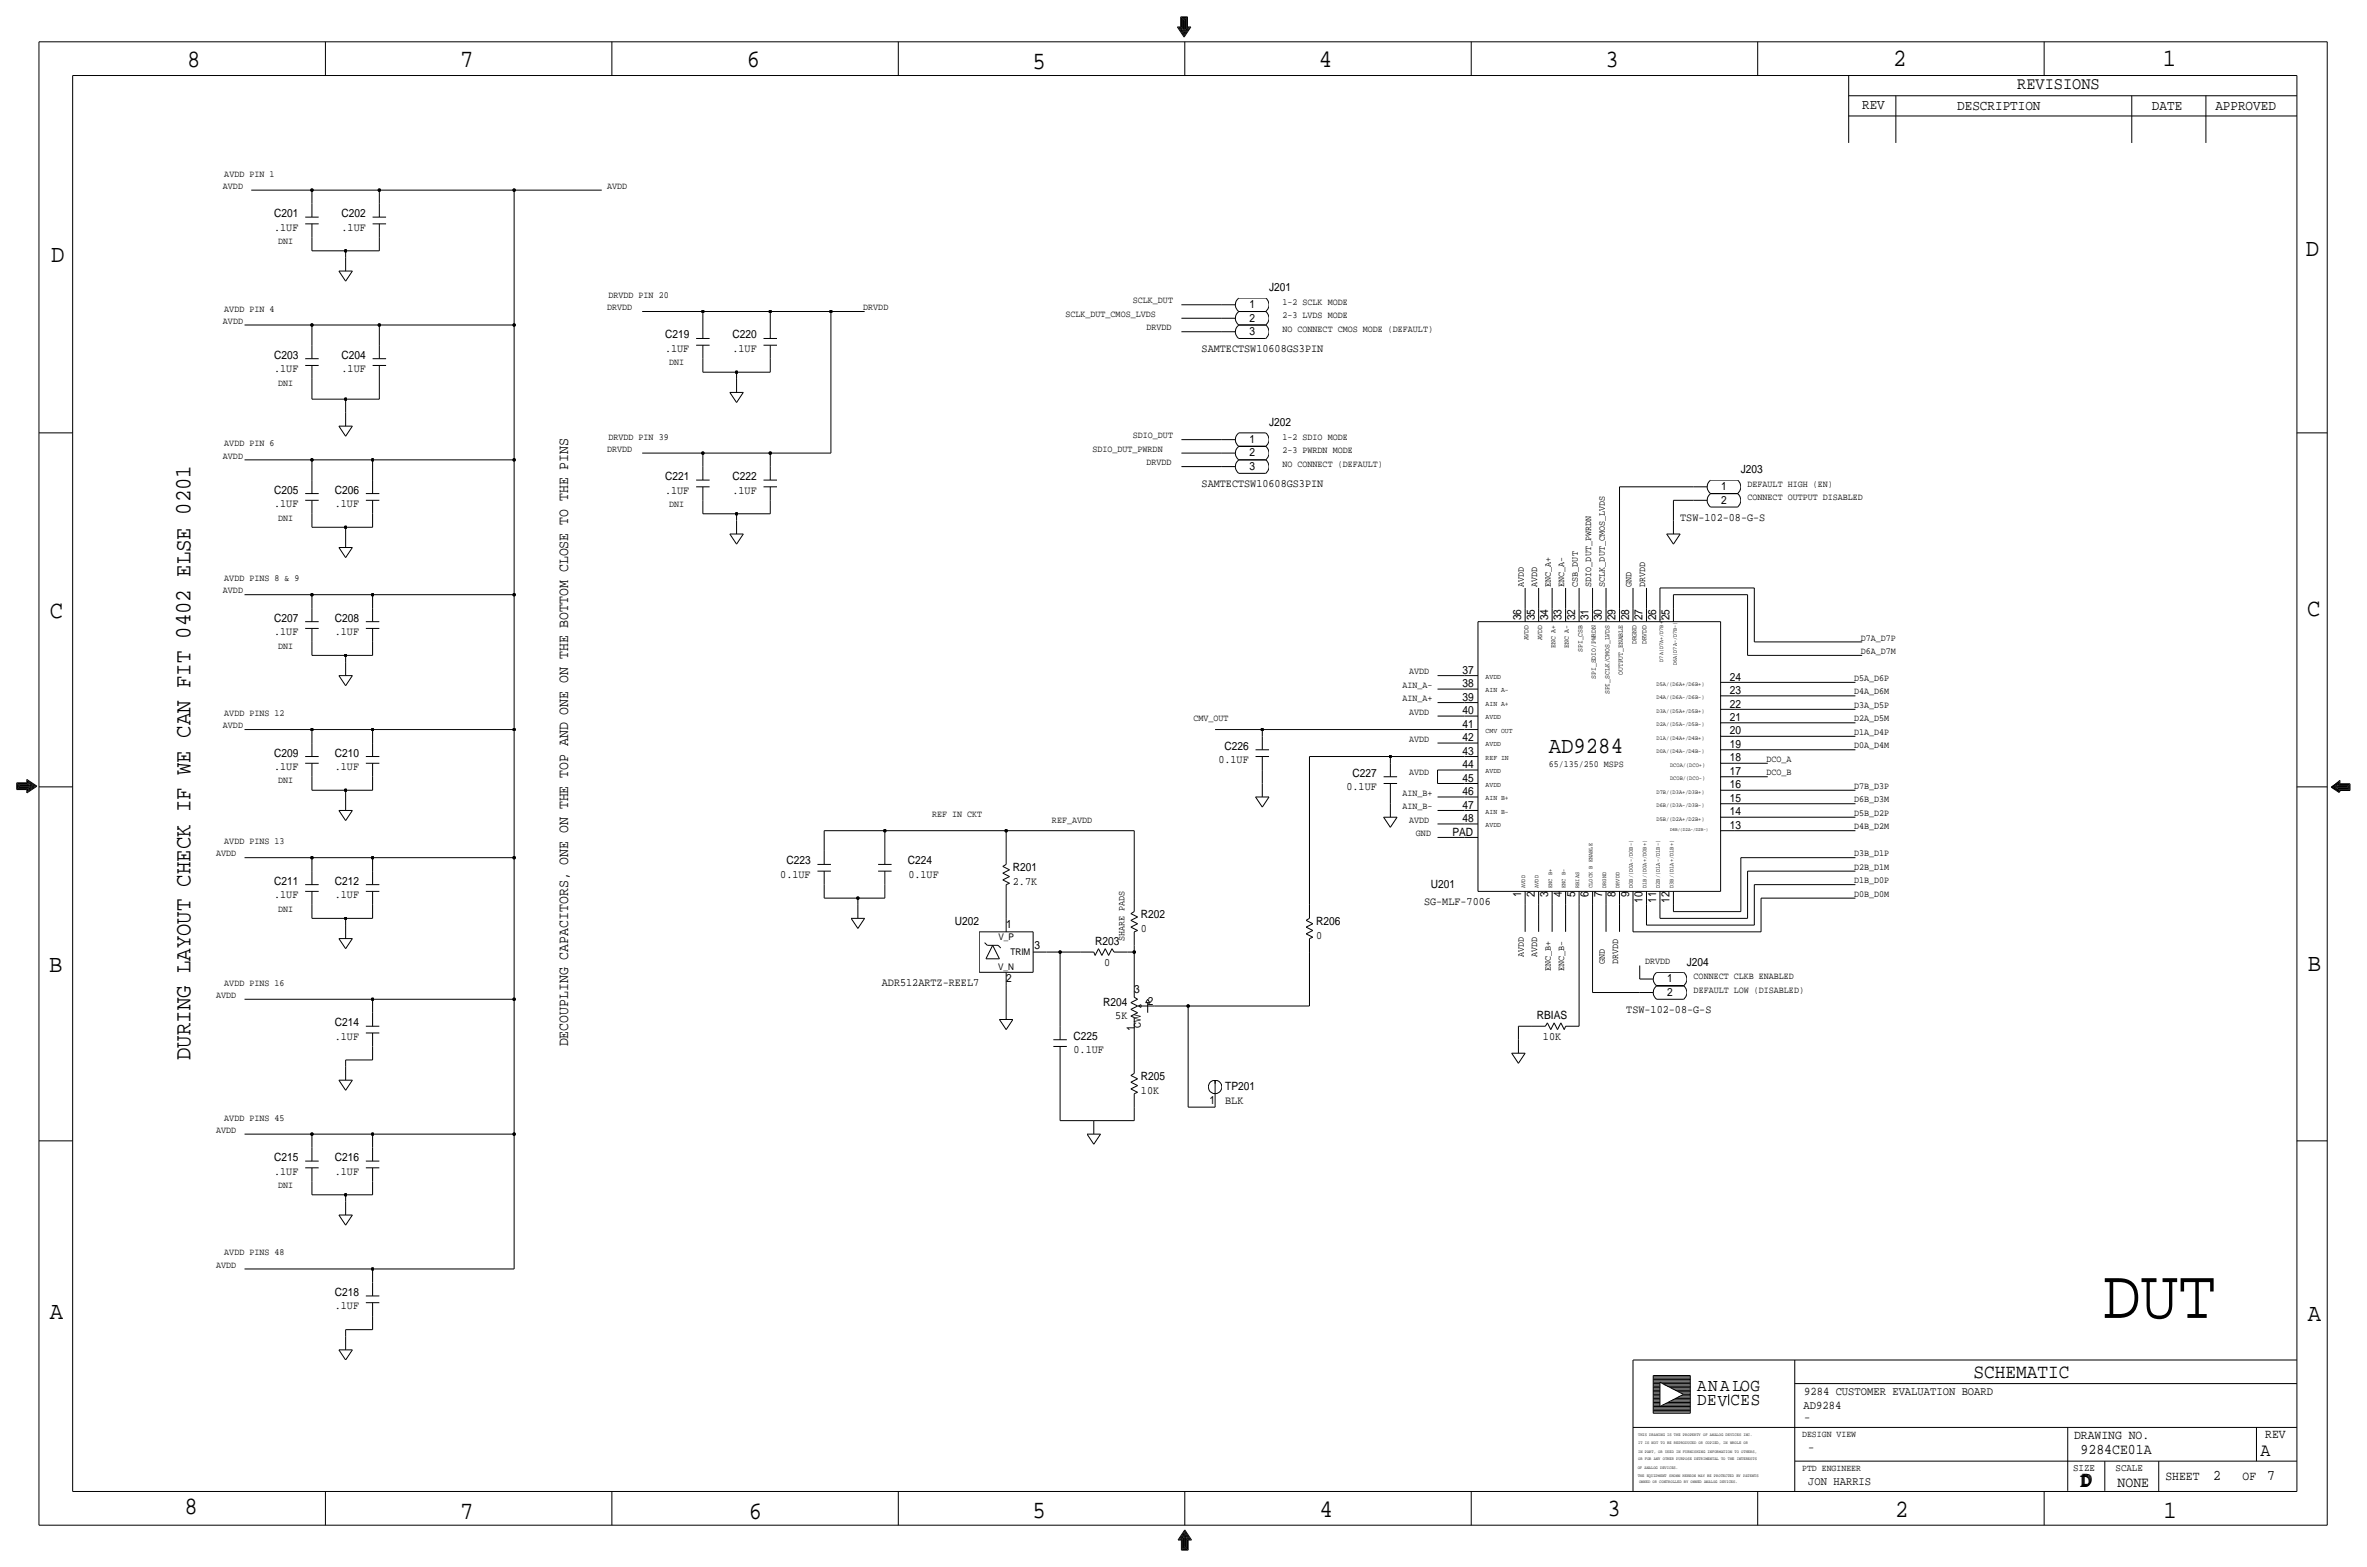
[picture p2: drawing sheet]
<svg xmlns="http://www.w3.org/2000/svg" width="892mm" height="590mm" viewBox="0 0 892 590" stroke-linecap="round" stroke-linejoin="round" font-family="sans-serif">
<defs><g id="words">
<text font-size="26.6" x="792.4" y="496.5">DUT</text>
<g font-size="9.4">
<text x="70.6" y="25.4">8</text>
<text x="173.4" y="25.4">7</text>
<text x="281.4" y="25.1">6</text>
<text x="389.1" y="26.2">5</text>
<text x="497" y="25.4">4</text>
<text x="605" y="25.1">3</text>
<text x="713.4" y="24.9">2</text>
<text x="815" y="24.9">1</text>
<text x="19.3" y="98.8">D</text>
<text x="868.9" y="96.5">D</text>
<text x="18.8" y="232.7">C</text>
<text x="869.4" y="232.2">C</text>
<text x="869.6" y="365.8">B</text>
<text x="18.5" y="366">B</text>
<text x="18.8" y="496.8">A</text>
<text x="869.6" y="497.6">A</text>
<text x="69.6" y="570.5">8</text>
<text x="173.4" y="572.3">7</text>
<text x="282.2" y="572.3">6</text>
<text x="389.1" y="571.8">5</text>
<text x="497.3" y="571.5">4</text>
<text x="605.7" y="571.2">3</text>
<text x="714.2" y="571.5">2</text>
<text x="815.3" y="572">1</text>
</g>
<g font-size="8.7">
<text x="583.6" y="283.7">AD9284</text>
<text x="71.8" y="399.3" transform="rotate(-90 71.8 399.3)">DURING LAYOUT CHECK IF WE CAN FIT 0402 ELSE 0201</text>
</g>
<g font-size="7.5">
<text x="743.7" y="518.9">SCHEMATIC</text>
<text x="783.8" y="560.3">DD</text>
<text x="784.3" y="559.8">D</text>
</g>
<text font-size="7" x="851.9" y="548.4">A</text>
<g font-size="6.7">
<text x="639.5" y="524.2">ANALOG</text>
<text x="639.5" y="529.3">DEV</text>
<text x="652.1" y="529.3">CES</text>
</g>
<text font-size="6.5" x="760.2" y="33.5">REVISIONS</text>
<g font-size="5.6">
<text x="214.1" y="394.2" transform="rotate(-90 214.1 394.2)">DECOUPLING CAPACITORS, ONE ON THE TOP AND ONE ON THE BOTTOM CLOSE TO THE PINS</text>
<text x="784" y="547.9">9284CE01A</text>
<text x="834.1" y="557.5">2</text>
<text x="854.4" y="557.5">7</text>
<text x="798" y="560.1">NONE</text>
</g>
<g font-size="5.3">
<text x="701.8" y="41.1">REV</text>
<text x="737.6" y="41.4">DESCRIPTION</text>
<text x="811" y="41.4">DATE</text>
<text x="834.8" y="41.4">APPROVED</text>
</g>
<g font-size="4.8">
<text x="781.6" y="542.1">DRAWING NO.</text>
<text x="853.6" y="541.8">REV</text>
<text x="816" y="557.4">SHEET</text>
<text x="845.1" y="557.5">OF</text>
</g>
<g font-size="4.4">
<text x="679.9" y="525.5">9284 CUSTOMER EVALUATION BOARD</text>
<text x="679.7" y="530.9">AD9284</text>
<text x="679.9" y="535.2">-</text>
<text x="681.4" y="546.6">-</text>
<text x="681.4" y="559.3">JON HARRIS</text>
</g>
<g font-size="4.3">
<text x="103.3" y="81.8">C201</text>
<text x="128.7" y="81.8">C202</text>
<text x="103.3" y="86.9">.1UF</text>
<text x="128.7" y="86.9">.1UF</text>
<text x="478.2" y="109.7">J201</text>
<text x="470.8" y="116.1">1</text>
<text x="470.8" y="121.2">2</text>
<text x="250.7" y="127.5">C219</text>
<text x="276.1" y="127.5">C220</text>
<text x="470.8" y="126.2">3</text>
<text x="103.3" y="135.1">C203</text>
<text x="128.7" y="135.1">C204</text>
<text x="250.6" y="132.6">.1UF</text>
<text x="276" y="132.6">.1UF</text>
<text x="452.8" y="132.6">SAMTECTSW10608GS3PIN</text>
<text x="103.3" y="140.2">.1UF</text>
<text x="128.7" y="140.2">.1UF</text>
<text x="478.2" y="160.5">J202</text>
<text x="470.8" y="166.9">1</text>
<text x="470.8" y="172">2</text>
<text x="470.8" y="177">3</text>
<text x="656" y="178.3">J203</text>
<text x="103.3" y="185.9">C205</text>
<text x="126.2" y="185.9">C206</text>
<text x="250.6" y="185.9">.1UF</text>
<text x="250.7" y="180.8">C221</text>
<text x="276" y="185.9">.1UF</text>
<text x="276.1" y="180.8">C222</text>
<text x="452.8" y="183.4">SAMTECTSW10608GS3PIN</text>
<text x="648.6" y="184.7">1</text>
<text x="103.3" y="191">.1UF</text>
<text x="126.2" y="191">.1UF</text>
<text x="648.6" y="189.7">2</text>
<text x="633.2" y="196.1">TSW-102-08-G-S</text>
<text x="573.3" y="233.7" transform="rotate(-90 573.3 233.7)">36</text>
<text x="578.4" y="233.7" transform="rotate(-90 578.4 233.7)">35</text>
<text x="583.4" y="233.7" transform="rotate(-90 583.4 233.7)">34</text>
<text x="588.5" y="233.7" transform="rotate(-90 588.5 233.7)">33</text>
<text x="593.6" y="233.7" transform="rotate(-90 593.6 233.7)">32</text>
<text x="598.7" y="233.7" transform="rotate(-90 598.7 233.7)">31</text>
<text x="603.7" y="233.7" transform="rotate(-90 603.7 233.7)">30</text>
<text x="608.8" y="233.7" transform="rotate(-90 608.8 233.7)">29</text>
<text x="613.9" y="233.7" transform="rotate(-90 613.9 233.7)">28</text>
<text x="619" y="233.7" transform="rotate(-90 619 233.7)">27</text>
<text x="624.1" y="233.7" transform="rotate(-90 624.1 233.7)">26</text>
<text x="629.1" y="233.7" transform="rotate(-90 629.1 233.7)">25</text>
<text x="103.3" y="239.3">.1UF</text>
<text x="103.3" y="234.2">C207</text>
<text x="126.2" y="239.3">.1UF</text>
<text x="126.2" y="234.2">C208</text>
<text x="551.1" y="253.8">37</text>
<text x="651.9" y="256.4">24</text>
<text x="551.1" y="258.9">38</text>
<text x="551.1" y="264">39</text>
<text x="651.9" y="261.4">23</text>
<text x="551.1" y="269.1">40</text>
<text x="651.9" y="266.5">22</text>
<text x="551.1" y="274.2">41</text>
<text x="651.9" y="271.6">21</text>
<text x="551.1" y="279.2">42</text>
<text x="651.9" y="276.7">20</text>
<text x="651.9" y="281.8">19</text>
<text x="103.3" y="285">C209</text>
<text x="126.2" y="285">C210</text>
<text x="459.1" y="287.5">0.1UF</text>
<text x="461.5" y="282.4">C226</text>
<text x="551.1" y="284.3">43</text>
<text x="651.9" y="286.9">18</text>
<text x="103.3" y="290.1">.1UF</text>
<text x="126.2" y="290.1">.1UF</text>
<text x="509.7" y="292.6">C227</text>
<text x="551.1" y="289.4">44</text>
<text x="651.9" y="291.9">17</text>
<text x="507.4" y="297.7">0.1UF</text>
<text x="551.1" y="294.5">45</text>
<text x="551.1" y="299.5">46</text>
<text x="651.9" y="297">16</text>
<text x="551.1" y="304.6">47</text>
<text x="651.9" y="302.1">15</text>
<text x="551.1" y="309.7">48</text>
<text x="651.9" y="307.2">14</text>
<text x="547.3" y="314.8">PAD</text>
<text x="651.9" y="312.3">13</text>
<text x="296.4" y="325.6">C223</text>
<text x="342.1" y="325.6">C224</text>
<text x="381.7" y="328.2">R201</text>
<text x="103.3" y="333.2">C211</text>
<text x="126.2" y="333.2">C212</text>
<text x="294" y="330.7">0.1UF</text>
<text x="342.3" y="330.7">0.1UF</text>
<text x="381.7" y="333.2">2.7K</text>
<text x="539.2" y="334.5">U201</text>
<text x="103.3" y="338.3">.1UF</text>
<text x="126.2" y="338.3">.1UF</text>
<text x="536.7" y="340.9">SG-MLF-7006</text>
<text x="573.3" y="338" transform="rotate(-90 573.3 338)">1</text>
<text x="578.4" y="338" transform="rotate(-90 578.4 338)">2</text>
<text x="583.4" y="338" transform="rotate(-90 583.4 338)">3</text>
<text x="588.5" y="338" transform="rotate(-90 588.5 338)">4</text>
<text x="593.6" y="338" transform="rotate(-90 593.6 338)">5</text>
<text x="598.7" y="338" transform="rotate(-90 598.7 338)">6</text>
<text x="603.7" y="338" transform="rotate(-90 603.7 338)">7</text>
<text x="608.8" y="338" transform="rotate(-90 608.8 338)">8</text>
<text x="613.9" y="338" transform="rotate(-90 613.9 338)">9</text>
<text x="619" y="340.1" transform="rotate(-90 619 340.1)">10</text>
<text x="624.1" y="340.1" transform="rotate(-90 624.1 340.1)">11</text>
<text x="629.1" y="340.1" transform="rotate(-90 629.1 340.1)">12</text>
<text x="430" y="345.9">R202</text>
<text x="359.9" y="348.5">U202</text>
<text x="379.2" y="349.7">1</text>
<text x="430" y="351">0</text>
<text x="496" y="353.6">0</text>
<text x="496" y="348.5">R206</text>
<text x="389.8" y="357.4">3</text>
<text x="412.7" y="356.1">R203</text>
<text x="416.1" y="363.7">0</text>
<text x="635.7" y="363.7">J204</text>
<text x="332.3" y="371.3">ADR512ARTZ-REEL7</text>
<text x="379.2" y="370.1">2</text>
<text x="628.3" y="370.1">1</text>
<text x="427.4" y="373.9">3</text>
<text x="628.3" y="375.2">2</text>
<text x="415.8" y="379">R204</text>
<text x="432.5" y="378.7">2</text>
<text x="612.9" y="381.5">TSW-102-08-G-S</text>
<text x="126.2" y="386.6">C214</text>
<text x="420.3" y="384">5K</text>
<text x="427.7" y="388.3" transform="rotate(-90 427.7 388.3)">1</text>
<text x="579.2" y="384">RBIAS</text>
<text x="126.2" y="391.7">.1UF</text>
<text x="404.6" y="391.7">C225</text>
<text x="581.5" y="391.7">10K</text>
<text x="404.6" y="396.7">0.1UF</text>
<text x="430" y="406.9">R205</text>
<text x="430" y="412">10K</text>
<text x="461.7" y="410.7">TP201</text>
<text x="455.7" y="415.8">1</text>
<text x="461.7" y="415.8">BLK</text>
<text x="103.3" y="437.4">C215</text>
<text x="126.2" y="437.4">C216</text>
<text x="103.3" y="442.5">.1UF</text>
<text x="126.2" y="442.5">.1UF</text>
<text x="126.2" y="488.2">C218</text>
<text x="126.2" y="493.3">.1UF</text>
</g>
<g font-size="3.8">
<text x="781.3" y="554">SIZE</text>
<text x="797.3" y="554">SCALE</text>
</g>
<g font-size="3.5">
<text x="84" y="71.1">AVDD</text>
<text x="84.5" y="66.5">AVDD PIN 1</text>
<text x="228.8" y="71.1">AVDD</text>
<text x="104.9" y="91.9">DNI</text>
<text x="229.3" y="112.3">DRVDD PIN 20</text>
<text x="84.5" y="117.3">AVDD PIN 4</text>
<text x="228.8" y="116.8">DRVDD</text>
<text x="325.3" y="116.8">DRVDD</text>
<text x="401.5" y="119.4">SCLK_DUT_CMOS_LVDS</text>
<text x="426.9" y="114.3">SCLK_DUT</text>
<text x="483.3" y="114.8">1-2 SCLK MODE</text>
<text x="483.3" y="119.9">2-3 LVDS MODE</text>
<text x="84" y="121.9">AVDD</text>
<text x="432" y="124.5">DRVDD</text>
<text x="483.3" y="125">NO CONNECT CMOS MODE (DEFAULT)</text>
<text x="252.2" y="137.7">DNI</text>
<text x="104.9" y="145.3">DNI</text>
<text x="229.3" y="165.6">DRVDD PIN 39</text>
<text x="426.9" y="165.1">SDIO_DUT</text>
<text x="483.3" y="165.6">1-2 SDIO MODE</text>
<text x="84" y="172.7">AVDD</text>
<text x="84.5" y="168.2">AVDD PIN 6</text>
<text x="228.8" y="170.2">DRVDD</text>
<text x="411.7" y="170.2">SDIO_DUT_PWRDN</text>
<text x="483.3" y="170.7">2-3 PWRDN MODE</text>
<text x="432" y="175.3">DRVDD</text>
<text x="483.3" y="175.8">NO CONNECT (DEFAULT)</text>
<text x="658.6" y="183.4">DEFAULT HIGH (EN)</text>
<text x="252.2" y="191">DNI</text>
<text x="658.6" y="188.5">CONNECT OUTPUT DISABLED</text>
<text x="104.9" y="196.1">DNI</text>
<text x="84.5" y="219">AVDD PINS 8 &amp; 9</text>
<text x="574.2" y="221" transform="rotate(-90 574.2 221)">AVDD</text>
<text x="579.3" y="221" transform="rotate(-90 579.3 221)">AVDD</text>
<text x="584.4" y="221" transform="rotate(-90 584.4 221)">ENC_A+</text>
<text x="589.5" y="221" transform="rotate(-90 589.5 221)">ENC_A-</text>
<text x="594.6" y="221" transform="rotate(-90 594.6 221)">CSB_DUT</text>
<text x="599.6" y="221" transform="rotate(-90 599.6 221)">SDIO_DUT_PWRDN</text>
<text x="604.7" y="221" transform="rotate(-90 604.7 221)">SCLK_DUT_CMOS_LVDS</text>
<text x="614.9" y="221" transform="rotate(-90 614.9 221)">GND</text>
<text x="620" y="221" transform="rotate(-90 620 221)">DRVDD</text>
<text x="84" y="223.5">AVDD</text>
<text x="104.9" y="244.3">DNI</text>
<text x="701.2" y="241.3">D7A_D7P</text>
<text x="701.2" y="246.4">D6A_D7M</text>
<text x="531.1" y="254">AVDD</text>
<text x="698.7" y="256.5">D5A_D6P</text>
<text x="528.5" y="259.1">AIN_A-</text>
<text x="698.7" y="261.6">D4A_D6M</text>
<text x="84.5" y="269.8">AVDD PINS 12</text>
<text x="528.5" y="264.2">AIN_A+</text>
<text x="531.1" y="269.2">AVDD</text>
<text x="698.7" y="266.7">D3A_D5P</text>
<text x="84" y="274.3">AVDD</text>
<text x="449.8" y="271.8">CMV_OUT</text>
<text x="698.7" y="271.8">D2A_D5M</text>
<text x="531.1" y="279.4">AVDD</text>
<text x="698.7" y="281.9">D0A_D4M</text>
<text x="698.7" y="276.9">D1A_D4P</text>
<text x="665.7" y="287">DCO_A</text>
<text x="531.1" y="292.1">AVDD</text>
<text x="583.6" y="288.8">65/135/250 MSPS</text>
<text x="665.7" y="292.1">DCO_B</text>
<text x="104.9" y="295.1">DNI</text>
<text x="528.5" y="299.7">AIN_B+</text>
<text x="698.7" y="297.2">D7B_D3P</text>
<text x="528.5" y="304.8">AIN_B-</text>
<text x="698.7" y="302.3">D6B_D3M</text>
<text x="351.2" y="307.9">REF IN CKT</text>
<text x="396.4" y="309.9">REF_AVDD</text>
<text x="531.1" y="309.9">AVDD</text>
<text x="698.7" y="307.3">D5B_D2P</text>
<text x="533.6" y="315">GND</text>
<text x="698.7" y="312.4">D4B_D2M</text>
<text x="81.5" y="322.6">AVDD</text>
<text x="84.5" y="318">AVDD PINS 13</text>
<text x="698.7" y="322.6">D3B_D1P</text>
<text x="698.7" y="327.7">D2B_D1M</text>
<text x="698.7" y="332.7">D1B_D0P</text>
<text x="698.7" y="337.8">D0B_D0M</text>
<text x="104.9" y="343.4">DNI</text>
<text x="376.3" y="354.1">V_P</text>
<text x="380.8" y="359.9">TRIM</text>
<text x="423.7" y="354.6" transform="rotate(-90 423.7 354.6)">SHARE PADS</text>
<text x="376.2" y="365.3">V_N</text>
<text x="574.2" y="360.7" transform="rotate(-90 574.2 360.7)">AVDD</text>
<text x="579.3" y="360.7" transform="rotate(-90 579.3 360.7)">AVDD</text>
<text x="584.4" y="365.8" transform="rotate(-90 584.4 365.8)">ENC_B+</text>
<text x="589.5" y="365.8" transform="rotate(-90 589.5 365.8)">ENC_B-</text>
<text x="604.7" y="363.2" transform="rotate(-90 604.7 363.2)">GND</text>
<text x="609.8" y="363.2" transform="rotate(-90 609.8 363.2)">DRVDD</text>
<text x="620" y="363.2">DRVDD</text>
<text x="84.5" y="371.4">AVDD PINS 16</text>
<text x="638.2" y="368.8">CONNECT CLKB ENABLED</text>
<text x="81.5" y="375.9">AVDD</text>
<text x="638.3" y="373.9">DEFAULT LOW (DISABLED)</text>
<text x="429.9" y="387.4" transform="rotate(-90 429.9 387.4)">CW</text>
<text x="84.5" y="422.2">AVDD PINS 45</text>
<text x="81.5" y="426.7">AVDD</text>
<text x="104.9" y="447.5">DNI</text>
<text x="84.5" y="472.9">AVDD PINS 48</text>
<text x="81.5" y="477.5">AVDD</text>
<text x="679.1" y="541.3">DESIGN VIEW</text>
<text x="679.1" y="554">PTD ENGINEER</text>
</g>
<g font-size="2.7">
<text x="576" y="241.3" transform="rotate(-90 576 241.3)">AVDD</text>
<text x="581.1" y="241.3" transform="rotate(-90 581.1 241.3)">AVDD</text>
<text x="586.2" y="244.1" transform="rotate(-90 586.2 244.1)">ENC A+</text>
<text x="591.3" y="244.1" transform="rotate(-90 591.3 244.1)">ENC A-</text>
<text x="596.3" y="245.6" transform="rotate(-90 596.3 245.6)">SPI_CSB</text>
<text x="616.7" y="242.7" transform="rotate(-90 616.7 242.7)">DRGND</text>
<text x="620.5" y="242.7" transform="rotate(-90 620.5 242.7)">DRVDD</text>
<text x="559.9" y="255.8">AVDD</text>
<text x="601.4" y="255.7" transform="rotate(-90 601.4 255.7)">SPI_SDIO/PWRDN</text>
<text x="611.6" y="254.3" transform="rotate(-90 611.6 254.3)">OUTPUT_ENABLE</text>
<text x="559.9" y="260.9">AIN A-</text>
<text x="606.5" y="261.5" transform="rotate(-90 606.5 261.5)">SPI_SCLK/CMOS_LVDS</text>
<text x="559.9" y="265.9">AIN A+</text>
<text x="559.9" y="271">AVDD</text>
<text x="559.9" y="281.2">AVDD</text>
<text x="559.9" y="276.1">CMV OUT</text>
<text x="559.9" y="286.3">REF IN</text>
<text x="559.9" y="291.3">AVDD</text>
<text x="559.9" y="296.4">AVDD</text>
<text x="559.9" y="301.5">AIN B+</text>
<text x="559.9" y="311.7">AVDD</text>
<text x="559.9" y="306.6">AIN B-</text>
</g>
<g font-size="2.3">
<text x="624.3" y="258.3">D5A/(D6A+/D6B+)</text>
<text x="624.3" y="263.4">D4A/(D6A-/D6B-)</text>
<text x="624.3" y="268.5">D3A/(D5A+/D5B+)</text>
<text x="624.3" y="273.6">D2A/(D5A-/D5B-)</text>
<text x="624.3" y="278.6">D1A/(D4A+/D4B+)</text>
<text x="624.3" y="283.7">D0A/(D4A-/D4B-)</text>
<text x="629.4" y="293.9">DCOB/(DCO-)</text>
<text x="629.4" y="288.8">DCOA/(DCO+)</text>
<text x="624.3" y="299">D7B/(D3A+/D3B+)</text>
<text x="624.3" y="304">D6B/(D3A-/D3B-)</text>
<text x="624.3" y="309.1">D5B/(D2A+/D2B+)</text>
<text x="574.7" y="334.5" transform="rotate(-90 574.7 334.5)">AVDD</text>
<text x="579.8" y="334.5" transform="rotate(-90 579.8 334.5)">AVDD</text>
<text x="584.9" y="334.5" transform="rotate(-90 584.9 334.5)">ENC B+</text>
<text x="590" y="334.5" transform="rotate(-90 590 334.5)">ENC B-</text>
<text x="595.1" y="334.5" transform="rotate(-90 595.1 334.5)">RBIAS</text>
<text x="600.1" y="334.5" transform="rotate(-90 600.1 334.5)">CLOCK B ENABLE</text>
<text x="605.2" y="334.5" transform="rotate(-90 605.2 334.5)">DRGND</text>
<text x="610.3" y="334.5" transform="rotate(-90 610.3 334.5)">DRVDD</text>
<text x="615.4" y="334.5" transform="rotate(-90 615.4 334.5)">D0B/(D0A-/D0B-)</text>
<text x="620.5" y="334.5" transform="rotate(-90 620.5 334.5)">D1B/(D0A+/D0B+)</text>
<text x="625.6" y="334.5" transform="rotate(-90 625.6 334.5)">D2B/(D1A-/D1B-)</text>
<text x="630.6" y="334.5" transform="rotate(-90 630.6 334.5)">D3B/(D1A+/D1B+)</text>
</g>
<g font-size="2.2">
<text x="626.8" y="249.3" transform="rotate(-90 626.8 249.3)">D7A(D7A+/D7B+)</text>
<text x="631.9" y="250.5" transform="rotate(-90 631.9 250.5)">D6A(D7A-/D7B-)</text>
</g>
<text font-size="1.8" x="629.4" y="312.9">D4B/(D2A-/D2B-)</text>
<g font-size="1.6">
<text x="617.3" y="541.1">THIS DRAWING IS THE PROPERTY OF ANALOG DEVICES INC.</text>
<text x="617.3" y="543.9">IT IS NOT TO BE REPRODUCED OR COPIED, IN WHOLE OR</text>
<text x="617.3" y="547.2">IN PART, OR USED IN FURNISHING INFORMATION TO OTHERS,</text>
<text x="617.3" y="550">OR FOR ANY OTHER PURPOSE DETRIMENTAL TO THE INTERESTS</text>
<text x="617.2" y="553.2">OF ANALOG DEVICES.</text>
<text x="617.2" y="556.3">THE EQUIPMENT SHOWN HEREON MAY BE PROTECTED BY PATENTS</text>
<text x="617.7" y="558.8">OWNED OR CONTROLLED BY OWNED ANALOG DEVICES.</text>
</g>
</g></defs>
<g fill="none" stroke="#000" stroke-width=".38">
<path d="M14.7 15.7v558.8zM14.7 15.7h862.3zM122.6 15.7v12.7zM230.6 15.7v12.7zM338.5 15.7v12.7zM443.7 10.2h1.3zM443.7 10.2l2.5 3.8zM444.2 10.4h1zM444.2 10.4l2 3.1zM444.7 10.7h.8zM444.7 10.7l1.5 2.3zM445 6.3v3.9z"/>
<path d="M445 6.3h2.5zM445.2 6.6v3.8zM445.2 6.6h2zM445.2 10.9h.5zM445.2 10.9l1 1.5zM445.5 6.9v3.8zM445.5 6.9h1.5zM445.7 11.2h.3zM445.7 7.1v3.8zM445.7 7.1h1zM445.7 11.2l.5 .7zM446 7.4v3.8z"/>
<path d="M446 7.4h.5zM446.2 7.6v4.1zM446.5 11.2h.2zM446.5 7.4v3.8zM446.5 15.7v12.7zM446.7 10.9h.5zM446.7 11.2l-.5 .7zM446.7 7.1v3.8zM447 10.7h.8zM447 6.9v3.8zM447.2 10.4h1.1zM447.2 6.6v3.8z"/>
<path d="M447.2 10.9l-1 1.5zM447.5 10.2h1.3zM447.5 6.4v3.8zM447.8 10.7l-1.6 2.3zM448.3 10.4l-2.1 3.1zM448.8 10.2l-2.6 3.8zM554.4 15.7v12.7zM662.4 15.7v12.7zM770.3 15.7v12.7zM877 15.7v558.8zM27.4 28.4v533.4zM27.4 28.4h838.2z"/>
<path d="M696.7 36.1h168.9zM696.7 28.4v25.4zM714.5 36.1v17.7zM803.4 36.1v17.7zM831.3 36.1v17.7zM865.6 28.4v533.4zM696.7 43.7h168.9zM94.7 71.6h22.9zM117.6 76.7v5.1zM117.6 71.6h25.4zM117.6 71.6v5.1zM143 76.7v5.1z"/>
<path d="M143 71.6h50.8zM143 71.6v5.1zM193.8 71.6h33zM193.8 71.6v50.8zM115 81.8h5.1zM115 84.3h5.1zM117.6 84.3v5.1zM117.6 94.5h12.7zM117.6 89.4v5.1zM130.3 97v5.1zM130.3 94.5h12.7zM130.3 94.5v2.5z"/>
<path d="M140.4 81.8h5.1zM140.4 84.3h5.1zM143 84.3v5.1zM143 89.4v5.1zM127.7 102.1l2.6 3.8zM127.7 102.1h5.1zM132.8 102.1l-2.5 3.8zM242 117.3h22.9zM264.9 117.3h25.4zM264.9 117.3v5.1zM290.3 117.3h22.8zM290.3 117.3v5.1z"/>
<path d="M313.1 117.3h12.7zM313.1 117.3v53.4zM445.2 119.9h15.3zM445.2 114.8h15.3zM460.5 119.9h5zM460.5 114.8h5zM466.8 117.3h10.2zM466.8 112.3h10.2zM466.8 112.3a3.2 3.2 0 0 0 0 5.1 3.1 3.1 0 0 0 0 5M477 112.3l.9 1 .3 1.5M478.2 119.9l-.3 1.4-.9 1.2M478.2 114.8l-.3 1.4-.9 1.1 .9 1.1 .3 1.5"/>
<path d="M92.2 122.4h25.4zM115 135.1h5.1zM115 137.7h5.1zM117.6 137.7v5zM117.6 130v5.1zM117.6 122.4h25.4zM117.6 122.4v7.6zM140.4 135.1h5.1zM140.4 137.7h5.1zM143 137.7v5zM143 130v5.1zM143 122.4h50.8z"/>
<path d="M143 122.4v7.6zM193.8 122.4v50.8zM262.3 127.5h5.1zM262.3 130h5.1zM264.9 130v5.1zM264.9 122.4v5.1zM264.9 135.1v5.1zM287.7 127.5h5.1zM287.7 130h5.1zM290.3 130v5.1zM290.3 122.4v5.1zM290.3 135.1v5.1z"/>
<path d="M445.2 125h15.3zM460.5 125h5zM466.8 127.5h10.2zM466.8 122.4h10.2zM466.8 122.5a3.1 3.1 0 0 0 0 5M477 122.4l.9 1.1 .3 1.5M478.2 125l-.3 1.4-.9 1.2M117.6 150.4h12.7zM117.6 142.7v7.7zM130.3 155.4v5.1zM130.3 150.4h12.7zM130.3 150.4v5z"/>
<path d="M143 142.7v7.7zM264.9 140.2h12.7zM275 147.8l2.6 3.8zM275 147.8h5.1zM277.6 142.7v5.1zM277.6 140.2v2.5zM277.6 140.2h12.7zM280.1 147.8l-2.5 3.8zM14.7 163.1h12.7zM92.2 173.2h25.4zM117.6 173.2h22.8zM117.6 173.2v7.6z"/>
<path d="M127.7 160.5l2.6 3.8zM127.7 160.5h5.1zM132.8 160.5l-2.5 3.8zM140.4 173.2v7.6zM140.4 173.2h53.4zM193.8 173.2v50.8zM242 170.7h22.9zM264.9 175.8v5zM264.9 170.7h25.4zM264.9 170.7v5.1zM290.3 175.8v5zM290.3 170.7h22.8z"/>
<path d="M290.3 170.7v5.1zM445.2 170.7h15.3zM445.2 165.6h15.3zM445.2 175.8h15.3zM460.5 175.8h5zM460.5 170.7h5zM460.5 165.6h5zM466.8 168.1h10.2zM466.8 178.3h10.2zM466.8 173.2h10.2zM466.8 163.1h10.2zM466.8 163.1a3.2 3.2 0 0 0 0 5.1 3.3 3.3 0 0 0-.1 5.2 3.1 3.1 0 0 0 .1 4.9"/>
<path d="M477 163.1a3.2 3.2 0 0 1 0 5 3.2 3.2 0 0 1 0 5.2l.9 1 .3 1.5M478.2 175.8l-.3 1.4-.9 1.2M865.6 163.1h11.4zM115 185.9h5.1zM115 188.5h5.1zM117.6 188.5v5zM117.6 180.8v5.1zM117.6 198.6h12.7zM117.6 193.5v5.1zM130.3 198.6h10.1zM130.3 198.6v2.6zM137.9 185.9h5.1z"/>
<path d="M137.9 188.5h5.1zM140.4 193.5v5.1zM140.4 188.5v5zM140.4 180.8v5.1zM262.3 180.8h5.1zM262.3 183.4h5.1zM264.9 183.4v5.1zM264.9 193.5h12.7zM264.9 188.5v5zM277.6 196.1v5.1zM277.6 193.5v2.6zM277.6 193.5h12.7z"/>
<path d="M287.7 180.8h5.1zM287.7 183.4h5.1zM290.3 183.4v5.1zM290.3 188.5v5zM610.3 183.4h28zM610.3 183.4v45.7zM630.6 188.5h7.7zM630.6 188.5v7.6zM630.6 196.1v5.1zM638.3 188.5h5zM638.3 183.4h5zM644.6 185.9h10.2z"/>
<path d="M644.6 191h10.2zM644.6 180.8h10.2zM644.6 180.9a3.2 3.2 0 0 0 0 5.1 3.1 3.1 0 0 0 0 5M654.8 180.8l.9 1.1 .3 1.5M656 188.5l-.3 1.4-.9 1.2M656 183.4l-.3 1.4-.9 1.1 .9 1.1 .3 1.5M127.7 206.2l2.6 3.9zM127.7 206.2h5.1zM130.3 201.2v5zM132.8 206.2l-2.5 3.9zM275 201.2l2.6 3.8zM275 201.2h5.1z"/>
<path d="M280.1 201.2l-2.5 3.8zM628.1 201.2l2.5 3.8zM628.1 201.2h5.1zM633.2 201.2l-2.6 3.8zM92.2 224h25.4zM115 234.2h5.1zM115 236.7h5.1zM117.6 236.7v5.1zM117.6 229.1v5.1zM117.6 224h22.8zM117.6 224v5.1zM137.9 234.2h5.1z"/>
<path d="M137.9 236.7h5.1zM140.4 224h53.4zM140.4 224v5.1zM140.4 236.7v5.1zM140.4 229.1v5.1zM193.8 224v50.8zM557 234.2h91.4zM557 234.2v101.6zM574.8 221.5v7.6zM574.8 229.1v5.1zM579.8 221.5v7.6zM579.8 229.1v5.1z"/>
<path d="M584.9 221.5v7.6zM584.9 229.1v5.1zM590 221.5v7.6zM590 229.1v5.1zM595.1 229.1v5.1zM595.1 221.5v7.6zM600.2 221.5v7.6zM600.2 229.1v5.1zM605.2 221.5v7.6zM605.2 229.1v5.1zM610.3 229.1v5.1zM615.4 221.5v7.6z"/>
<path d="M615.4 229.1v5.1zM620.5 229.1v5.1zM620.5 221.5v7.6zM625.6 221.5h35.5zM625.6 221.5v7.6zM625.6 229.1v5.1zM630.6 224h28zM630.6 224v5.1zM630.6 229.1v5.1zM648.4 234.2v101.6zM658.6 224v22.9zM661.1 221.5v20.3z"/>
<path d="M117.6 246.9h12.7zM117.6 241.8v5.1zM127.7 254.5l2.6 3.8zM127.7 254.5h5.1zM130.3 249.4v5.1zM130.3 246.9h10.1zM130.3 246.9v2.5zM132.8 254.5l-2.5 3.8zM140.4 241.8v5.1zM541.7 254.5h10.2zM541.7 259.6h10.2zM551.9 259.6h5.1z"/>
<path d="M551.9 254.5h5.1zM648.4 257h5.1zM653.5 257h45.7zM658.6 246.9h43.2zM661.1 241.8h40.7zM92.2 274.8h25.4zM117.6 279.9v5.1zM117.6 274.8h22.8zM117.6 274.8v5.1zM140.4 274.8h53.4zM140.4 274.8v5.1zM140.4 279.9v5.1z"/>
<path d="M193.8 274.8v48.3zM457.9 274.8h17.8zM475.7 277.4v5zM475.7 274.8h76.2zM475.7 274.8v2.6zM541.7 264.7h10.2zM541.7 269.7h10.2zM541.7 279.9h10.2zM551.9 279.9h5.1zM551.9 274.8h5.1zM551.9 269.7h5.1zM551.9 264.7h5.1z"/>
<path d="M648.4 262.1h5.1zM648.4 267.2h5.1zM648.4 272.3h5.1zM648.4 277.4h5.1zM653.5 277.4h45.7zM653.5 272.3h45.7zM653.5 267.2h45.7zM653.5 262.1h45.7zM6.3 294.9h3.8zM6.3 294.9v2.5zM6.3 297.4h3.8zM6.6 295.1v2.1z"/>
<path d="M6.6 295.1h3.8zM6.6 297.2h3.8zM6.8 296.9h3.8zM6.8 295.4v1.5zM6.8 295.4h3.8zM7.1 296.7h3.8zM7.1 295.7v1zM7.1 295.7h3.8zM7.3 296.4h3.8zM7.3 295.9v.5zM7.3 295.9h3.8zM7.6 296.2h4z"/>
<path d="M10.1 297.4v1.3zM10.1 298.7l3.8-2.5zM10.1 293.6l3.8 2.6zM10.1 293.6v1.3zM10.4 298.2l3-2zM10.4 297.2v1zM10.4 294.1v1zM10.4 294.1l3 2.1zM10.6 297.7l2.3-1.5zM10.6 296.9v.8zM10.6 294.6v.8zM10.6 294.6l2.3 1.6z"/>
<path d="M10.9 295.1v.6zM10.9 295.1l1.5 1.1zM10.9 296.7v.5zM10.9 297.2l1.5-1zM11.1 296.7l.8-.5zM11.1 295.7v.2zM11.1 295.7l.8 .5zM11.1 296.4v.3zM14.7 296.4h12.7zM115 285h5.1zM115 287.5h5.1zM117.6 287.5v5.1z"/>
<path d="M117.6 297.7h12.7zM117.6 292.6v5.1zM130.3 297.7h10.1zM130.3 297.7v2.5zM137.9 285h5.1zM137.9 287.5h5.1zM140.4 292.6v5.1zM140.4 287.5v5.1zM473.2 282.4h5zM473.2 285h5zM475.7 295.1v5.1zM475.7 285v5.1z"/>
<path d="M475.7 290.1v5zM493.5 285h30.5zM493.5 285v55.9zM521.4 292.6h5.1zM521.4 295.1h5.1zM524 285v2.5zM524 295.1v5.1zM524 287.5v5.1zM524 285h27.9zM541.7 290.1v5zM541.7 290.1h10.2zM541.7 295.1h10.2z"/>
<path d="M551.9 295.1h5.1zM551.9 290.1h5.1zM551.9 285h5.1zM648.4 282.4h5.1zM648.4 287.5h5.1zM648.4 292.6h5.1zM648.4 297.7h5.1zM653.5 297.7h45.7zM653.5 292.6h12.7zM653.5 287.5h12.7zM653.5 282.4h45.7zM865.6 296.4h11.4z"/>
<path d="M878.5 296.5l3-2zM878.5 296.5l3 2.1zM878.7 296.5l3.1 1.8zM878.7 296.5l3.1-2.5zM879 296.5l2.3-1.5zM879 296.5l2.3 1.5zM879.5 296.5l1.5 1zM879.5 296.5l1.5-1zM880 296.5l.8 .5zM880 296.5l.8-.5zM880.3 296.5h4zM880.8 296.3h3.8z"/>
<path d="M880.8 296v.3zM880.8 296.8v.2zM880.8 296.8h3.8zM881 296h3.8zM881 295.5v.5zM881 297v.5zM881 297h3.8zM881.3 297.3h3.8zM881.3 295.8h3.8zM881.3 295v.8zM881.3 297.3v.7zM881.5 297.5h3.8z"/>
<path d="M881.5 295.5h3.8zM881.5 294.5v1zM881.5 297.5v1.1zM881.8 297.8h3.8zM881.8 297.8v.5zM881.8 294v1.2zM881.8 295.2h3.8zM884.6 296.3v.5zM884.8 296v1zM885.1 295.8v1.5zM885.3 295.5v2zM885.6 295.2v2.6z"/>
<path d="M127.7 305.3l2.6 3.8zM127.7 305.3h5.1zM130.3 300.2v5.1zM132.8 305.3l-2.5 3.8zM310.6 312.9h22.9zM310.6 312.9v7.6zM333.5 312.9h45.7zM333.5 312.9v7.6zM379.2 312.9h48.2zM379.2 312.9v7.6zM427.4 312.9v25.4zM473.2 300.2l2.5 3.8z"/>
<path d="M473.2 300.2h5zM478.2 300.2l-2.5 3.8zM521.4 307.8l2.6 3.9zM521.4 307.8h5.1zM524 300.2v2.6zM524 302.8v5zM526.5 307.8l-2.5 3.9zM541.7 315.5h10.2zM541.7 300.2h10.2zM541.7 305.3h10.2zM541.7 310.4h10.2zM551.9 315.5h5.1z"/>
<path d="M551.9 310.4h5.1zM551.9 305.3h5.1zM551.9 300.2h5.1zM648.4 302.8h5.1zM648.4 307.8h5.1zM648.4 312.9h5.1zM653.5 312.9h45.7zM653.5 307.8h45.7zM653.5 302.8h45.7zM92.2 323.1h25.4zM115 333.2h5.1zM115 335.8h5.1z"/>
<path d="M117.6 335.8v5.1zM117.6 328.2v5zM117.6 323.1h22.8zM117.6 323.1v5.1zM137.9 333.2h5.1zM137.9 335.8h5.1zM140.4 323.1h53.4zM140.4 323.1v5.1zM140.4 335.8v5.1zM140.4 328.2v5zM193.8 323.1v53.3zM308.1 325.6h5z"/>
<path d="M308.1 328.2h5zM310.6 328.2v5zM310.6 320.5v5.1zM310.6 338.3h12.7zM310.6 333.2v5.1zM323.3 338.3h10.2zM323.3 338.3v2.6zM330.9 325.6h5.1zM330.9 328.2h5.1zM333.5 328.2v5zM333.5 320.5v5.1zM333.5 333.2v5.1z"/>
<path d="M377.9 326.4l1.3-.8zM377.9 326.4l2.5 1.3zM377.9 328.9l2.5-1.2zM377.9 328.9l2.5 1.3zM377.9 331.5l2.5-1.3zM377.9 331.5l2.5 1.2zM379.2 333.2v5.1zM379.2 320.5v5.1zM379.2 333.2l1.2-.5zM379.2 338.3v7.6zM427.4 338.3v5.1zM557 335.8h91.4z"/>
<path d="M574.8 335.8v5.1zM579.8 335.8v5.1zM584.9 335.8v5.1zM590 335.8v5.1zM595.1 335.8v5.1zM600.2 335.8v5.1zM605.2 335.8v5.1zM610.3 335.8v5.1zM615.4 335.8v5.1zM620.5 335.8v5.1zM625.6 335.8v5.1zM630.6 335.8v5.1z"/>
<path d="M656 323.1h43.2zM656 323.1v20.3zM658.6 328.2h40.6zM658.6 328.2v17.7zM661.1 333.2h38.1zM661.1 333.2v15.3zM663.7 338.3h35.5zM663.7 338.3v12.7zM117.6 345.9h12.7zM117.6 340.9v5zM127.7 353.6l2.6 3.8zM127.7 353.6h5.1z"/>
<path d="M130.3 348.5v5.1zM130.3 345.9h10.1zM130.3 345.9v2.6zM132.8 353.6l-2.5 3.8zM140.4 340.9v5zM320.8 345.9l2.5 3.9zM320.8 345.9h5zM323.3 340.9v5zM325.8 345.9l-2.5 3.9zM369 351v15.3zM369 351h20.3zM371 355.1l1.1 1z"/>
<path d="M372.1 356.1h4zM374.1 356.1l-2.5 5.1zM374.1 356.1l2.5 5.1zM376.1 356.1l1 1zM379.2 345.9v5.1zM389.3 351v15.3zM389.3 358.6h5.1zM394.4 358.6h5.1zM399.5 358.6h7.6zM399.5 358.6v28zM407.1 358.6h5.1zM412.2 358.6l.5 1.3z"/>
<path d="M414 357.4l-1.3 2.5zM414 357.4l1.2 2.5zM416.5 357.4l1.3 2.5zM416.5 357.4l-1.3 2.5zM419 357.4l-1.2 2.5zM419 357.4l.8 1.2zM419.8 358.6h5.1zM424.9 358.6h2.5zM426.2 344.2l1.2-.8zM426.2 344.2l2.5 1.2zM426.2 346.7l2.5-1.3zM426.2 346.7l2.5 1.3z"/>
<path d="M426.2 349.3l2.5-1.3zM426.2 349.3l2.5 1.2zM427.4 356.1v2.5zM427.4 358.6v10.2zM427.4 351v5.1zM427.4 351l1.3-.5zM492.2 346.7l1.3-.8zM492.2 346.7l2.5 1.3zM492.2 349.3l2.5-1.3zM492.2 349.3l2.5 1.2zM492.2 351.8l2.5-1.3zM492.2 351.8l2.5 1.3z"/>
<path d="M493.5 353.6v5zM493.5 340.9v5zM493.5 353.6l1.2-.5zM493.5 358.6v20.4zM574.8 340.9v10.1zM579.8 340.9v10.1zM584.9 340.9v10.1zM590 340.9v10.1zM595.1 340.9v45.7zM600.2 340.9v33zM605.2 340.9v10.1zM610.3 340.9v10.1z"/>
<path d="M615.4 351h48.3zM615.4 340.9v10.1zM620.5 348.5h40.6zM620.5 340.9v7.6zM625.6 345.9h33zM625.6 340.9v5zM630.6 343.4h25.4zM630.6 340.9v2.5zM92.2 376.4h48.2zM140.4 376.4h53.4zM140.4 376.4v5.1zM193.8 376.4v50.8z"/>
<path d="M369 366.3h20.3zM371.6 361.2h5zM379.2 379v5zM379.2 366.3v5zM379.2 371.3v7.7zM426.2 377.7l2.5-1.3zM426.2 377.7l2.5 1.3zM427.4 368.8v6.9zM427.4 375.7l1.3 .7zM429 379l1-.5zM429 379l1 .5zM430 378.5v1z"/>
<path d="M430 379h5.1zM431.7 377.7h1.6zM432.5 377.7v3.8zM432.5 376.4l.8 1.3zM432.5 376.4l-.8 1.3zM435.1 379h12.7zM447.8 379h45.7zM447.8 379v38.1zM600.2 373.9h17.7zM617.9 363.7v5.1zM617.9 373.9h5.1zM617.9 368.8h5.1z"/>
<path d="M624.3 371.3h10.1zM624.3 376.4h10.1zM624.3 366.3h10.1zM624.3 366.3a3.2 3.2 0 0 0 0 5.1 3.1 3.1 0 0 0 0 5M634.4 366.3l.9 1 .4 1.5M635.7 373.9l-.3 1.4-1 1.2M635.7 368.8l-.3 1.4-1 1.1 .9 1.1 .4 1.5M130.3 399.3h10.1zM130.3 399.3v2.5zM137.9 386.6h5.1zM137.9 389.1h5.1zM140.4 394.2v5.1z"/>
<path d="M140.4 389.1v5.1zM140.4 381.5v5.1zM376.6 384l2.6 3.9zM376.6 384h5.1zM381.7 384l-2.5 3.9zM397 391.7h5zM397 394.2h5zM399.5 394.2v5.1zM399.5 386.6v5.1zM399.5 399.3v22.8zM426.2 380.2l2.5-1.2zM426.2 380.2l2.5 1.3z"/>
<path d="M426.2 382.8l2.5-1.3zM426.2 382.8l1.2 .5zM427.4 389.1v10.2zM427.4 383.2v5.9zM427.4 399.3v5.1zM569.7 396.7l2.5 3.9zM569.7 396.7h5.1zM572.2 386.6h5.1zM572.2 386.6v5.1zM572.2 391.7v5zM574.8 396.7l-2.6 3.9zM577.3 386.6h5.1z"/>
<path d="M583.1 385.3l-.7 1.3zM583.1 385.3l1.3 2.6zM585.7 385.3l-1.3 2.6zM585.7 385.3l1.2 2.6zM588.2 385.3l-1.3 2.6zM588.2 385.3l1.3 2.6zM590 386.6l-.5 1.3zM590 386.6h5.1zM127.7 406.9l2.6 3.8zM127.7 406.9h5.1zM130.3 401.8v5.1zM132.8 406.9l-2.5 3.8z"/>
<path d="M426.2 405.1l1.2-.7zM426.2 405.1l2.5 1.3zM426.2 407.7l2.5-1.3zM426.2 407.7l2.5 1.2zM426.2 410.2l2.5-1.3zM426.2 410.2l2.5 1.3zM427.4 417.1v5zM427.4 412v5.1zM427.4 412l1.3-.5zM447.8 417.1h10.1zM457.9 406.9v10.2zM457.9 406.9v1.3z"/>
<path d="M14.7 429.8h12.7zM92.2 427.2h25.4zM115 437.4h5.1zM115 439.9h5.1zM117.6 439.9v5.1zM117.6 432.3v5.1zM117.6 427.2h22.8zM117.6 427.2v5.1zM137.9 437.4h5.1zM137.9 439.9h5.1zM140.4 427.2h53.4zM140.4 427.2v5.1z"/>
<path d="M140.4 439.9v5.1zM140.4 432.3v5.1zM193.8 427.2v50.8zM399.5 422.1h12.7zM409.7 427.2l2.5 3.8zM409.7 427.2h5zM412.2 422.1v5.1zM412.2 422.1h15.2zM414.7 427.2l-2.5 3.8zM865.6 429.8h11.4zM117.6 450.1h12.7zM117.6 445v5.1z"/>
<path d="M127.7 457.7l2.6 3.8zM127.7 457.7h5.1zM130.3 452.6v5.1zM130.3 450.1h10.1zM130.3 450.1v2.5zM132.8 457.7l-2.5 3.8zM140.4 445v5.1zM92.2 478h48.2zM140.4 478h53.4zM140.4 478v5.1zM137.9 488.2h5.1zM137.9 490.7h5.1z"/>
<path d="M140.4 495.8v5.1zM140.4 490.7v5.1zM140.4 483.1v5.1zM127.7 508.5l2.6 3.8zM127.7 508.5h5.1zM130.3 503.4v5.1zM130.3 500.9h10.1zM130.3 500.9v2.5zM132.8 508.5l-2.5 3.8zM615.4 512.3v49.5zM615.4 512.3h250.2zM623 518.2h14z"/>
<path d="M623 518.7h14zM623 519.7h14zM623 519.2h14zM623 518.2v14.2zM637 518.2v14.2zM676.4 512.3v49.5zM615.4 537.7h250.2zM623 528.3h2.6zM623 529.3h2.6zM623 529.8h14zM623 520.7h14zM623 532.4h14z"/>
<path d="M623 531.9h14zM623 531.4h14zM623 530.4h14zM623 530.9h14zM623 526.3h2.6zM623 525.3h2.6zM623 527.3h2.6zM623 525.8h2.6zM623 527.8h2.6zM623 528.8h2.6zM623 526.8h2.6zM623 523.2h2.6z"/>
<path d="M623 524.8h2.6zM623 523.7h2.6zM623 522.7h2.6zM623 524.3h2.6zM623 521.7h2.6zM623 521.2h2.6zM623 522.2h2.6zM623 520.2h14zM625.6 529.8l8.8-4.5zM625.6 520.7v9.1zM625.6 520.7l8.8 4.6zM626.6 529.3h10.4z"/>
<path d="M626.6 521.2h10.4zM627.3 521.7h9.7zM627.6 528.8h9.4zM628.3 522.2h8.7zM628.6 528.3h8.4zM629.6 527.8h7.4zM629.6 522.7h7.4zM630.4 527.3h6.6zM630.4 523.2h6.6zM631.4 523.7h5.6zM631.4 526.8h5.6zM632.4 526.3h4.6z"/>
<path d="M632.4 524.3h4.6zM633.4 525.8h3.6zM633.4 524.8h3.6zM634.4 525.3h2.6zM651.5 525.3v4zM676.4 521.2h189.2zM779.2 537.7v23.9zM850.3 537.7v12.7zM676.4 550.4h189.2zM793.2 550.4v11.2zM813.5 550.4v11.4zM14.7 574.5h862.3z"/>
<path d="M27.4 561.8h838.2zM122.6 561.8v12.7zM230.6 561.8v12.7zM338.5 561.8v12.7zM444.4 579.9h1.1zM445 579.6h.7zM445.5 579.4h.5zM445.5 579.9v3.8zM445.7 579.6v3.8zM446 579.4v3.8zM446 579.1h.2zM446.2 579.1v3.8z"/>
<path d="M446.5 577.3l-1.5 2.3zM446.5 578.4l-.5 .7zM446.5 576.3l2.5 3.8zM446.5 576.8l-2.1 3.1zM446.5 577.9l-1 1.5zM446.5 561.8v12.7zM446.5 576.3l-2.6 3.8zM446.5 576.8l2 3.1zM446.5 577.3l1.5 2.3zM446.5 578.6v4.1zM446.5 578.4l.5 .7zM446.5 577.9l1 1.5z"/>
<path d="M446.7 579.1h.3zM446.7 579.1v3.8zM447 579.4v3.8zM447 579.4h.5zM447.2 579.6h.8zM447.2 579.6v3.8zM447.5 579.9v3.8zM447.5 579.9h1zM554.4 561.8v12.7zM662.4 561.8v12.7zM770.3 561.8v12.7zM443.9 580.1h1.3z"/>
<path d="M445.2 583.9h2.6zM445.2 580.1v3.8zM445.5 583.7h2zM445.7 583.4h1.5zM446 583.2h1zM446.2 582.9h.5zM447.8 580.1v3.8zM447.8 580.1h1.2z"/>
<circle cx="457.9" cy="409.5" r="2.54"/>
</g>
<g fill="#000" stroke="#000" stroke-width=".38">
<path d="M457.7 406.9h.5l-.3 .3z"/>
<circle cx="117.5" cy="71.6" r=".51"/>
<circle cx="142.9" cy="71.6" r=".51"/>
<circle cx="193.7" cy="71.6" r=".51"/>
<circle cx="130.2" cy="94.5" r=".51"/>
<circle cx="264.9" cy="117.4" r=".51"/>
<circle cx="290.3" cy="117.4" r=".51"/>
<circle cx="313.1" cy="117.4" r=".51"/>
<circle cx="117.5" cy="122.4" r=".51"/>
<circle cx="142.9" cy="122.4" r=".51"/>
<circle cx="193.7" cy="122.4" r=".51"/>
<circle cx="130.2" cy="150.4" r=".51"/>
<circle cx="277.6" cy="140.2" r=".51"/>
<circle cx="117.5" cy="173.2" r=".51"/>
<circle cx="140.4" cy="173.2" r=".51"/>
<circle cx="193.7" cy="173.2" r=".51"/>
<circle cx="264.9" cy="170.7" r=".51"/>
<circle cx="290.3" cy="170.7" r=".51"/>
<circle cx="130.2" cy="198.6" r=".51"/>
<circle cx="277.6" cy="193.6" r=".51"/>
<circle cx="117.5" cy="224" r=".51"/>
<circle cx="140.4" cy="224" r=".51"/>
<circle cx="193.7" cy="224" r=".51"/>
<circle cx="130.2" cy="246.9" r=".51"/>
<circle cx="117.5" cy="274.8" r=".51"/>
<circle cx="140.4" cy="274.8" r=".51"/>
<circle cx="193.7" cy="274.8" r=".51"/>
<circle cx="475.7" cy="274.8" r=".51"/>
<circle cx="130.2" cy="297.7" r=".51"/>
<circle cx="523.9" cy="285" r=".51"/>
<circle cx="333.4" cy="312.9" r=".51"/>
<circle cx="379.2" cy="312.9" r=".51"/>
<circle cx="117.5" cy="323.1" r=".51"/>
<circle cx="140.4" cy="323.1" r=".51"/>
<circle cx="193.7" cy="323.1" r=".51"/>
<circle cx="323.3" cy="338.3" r=".51"/>
<circle cx="130.2" cy="346" r=".51"/>
<circle cx="399.5" cy="358.7" r=".51"/>
<circle cx="427.4" cy="358.7" r=".51"/>
<circle cx="140.4" cy="376.4" r=".51"/>
<circle cx="193.7" cy="376.4" r=".51"/>
<circle cx="447.7" cy="379" r=".51"/>
<circle cx="117.5" cy="427.2" r=".51"/>
<circle cx="140.4" cy="427.2" r=".51"/>
<circle cx="193.7" cy="427.2" r=".51"/>
<circle cx="130.2" cy="450.1" r=".51"/>
<circle cx="140.4" cy="478" r=".51"/>
</g>
<use href="#words"/>
</svg>
